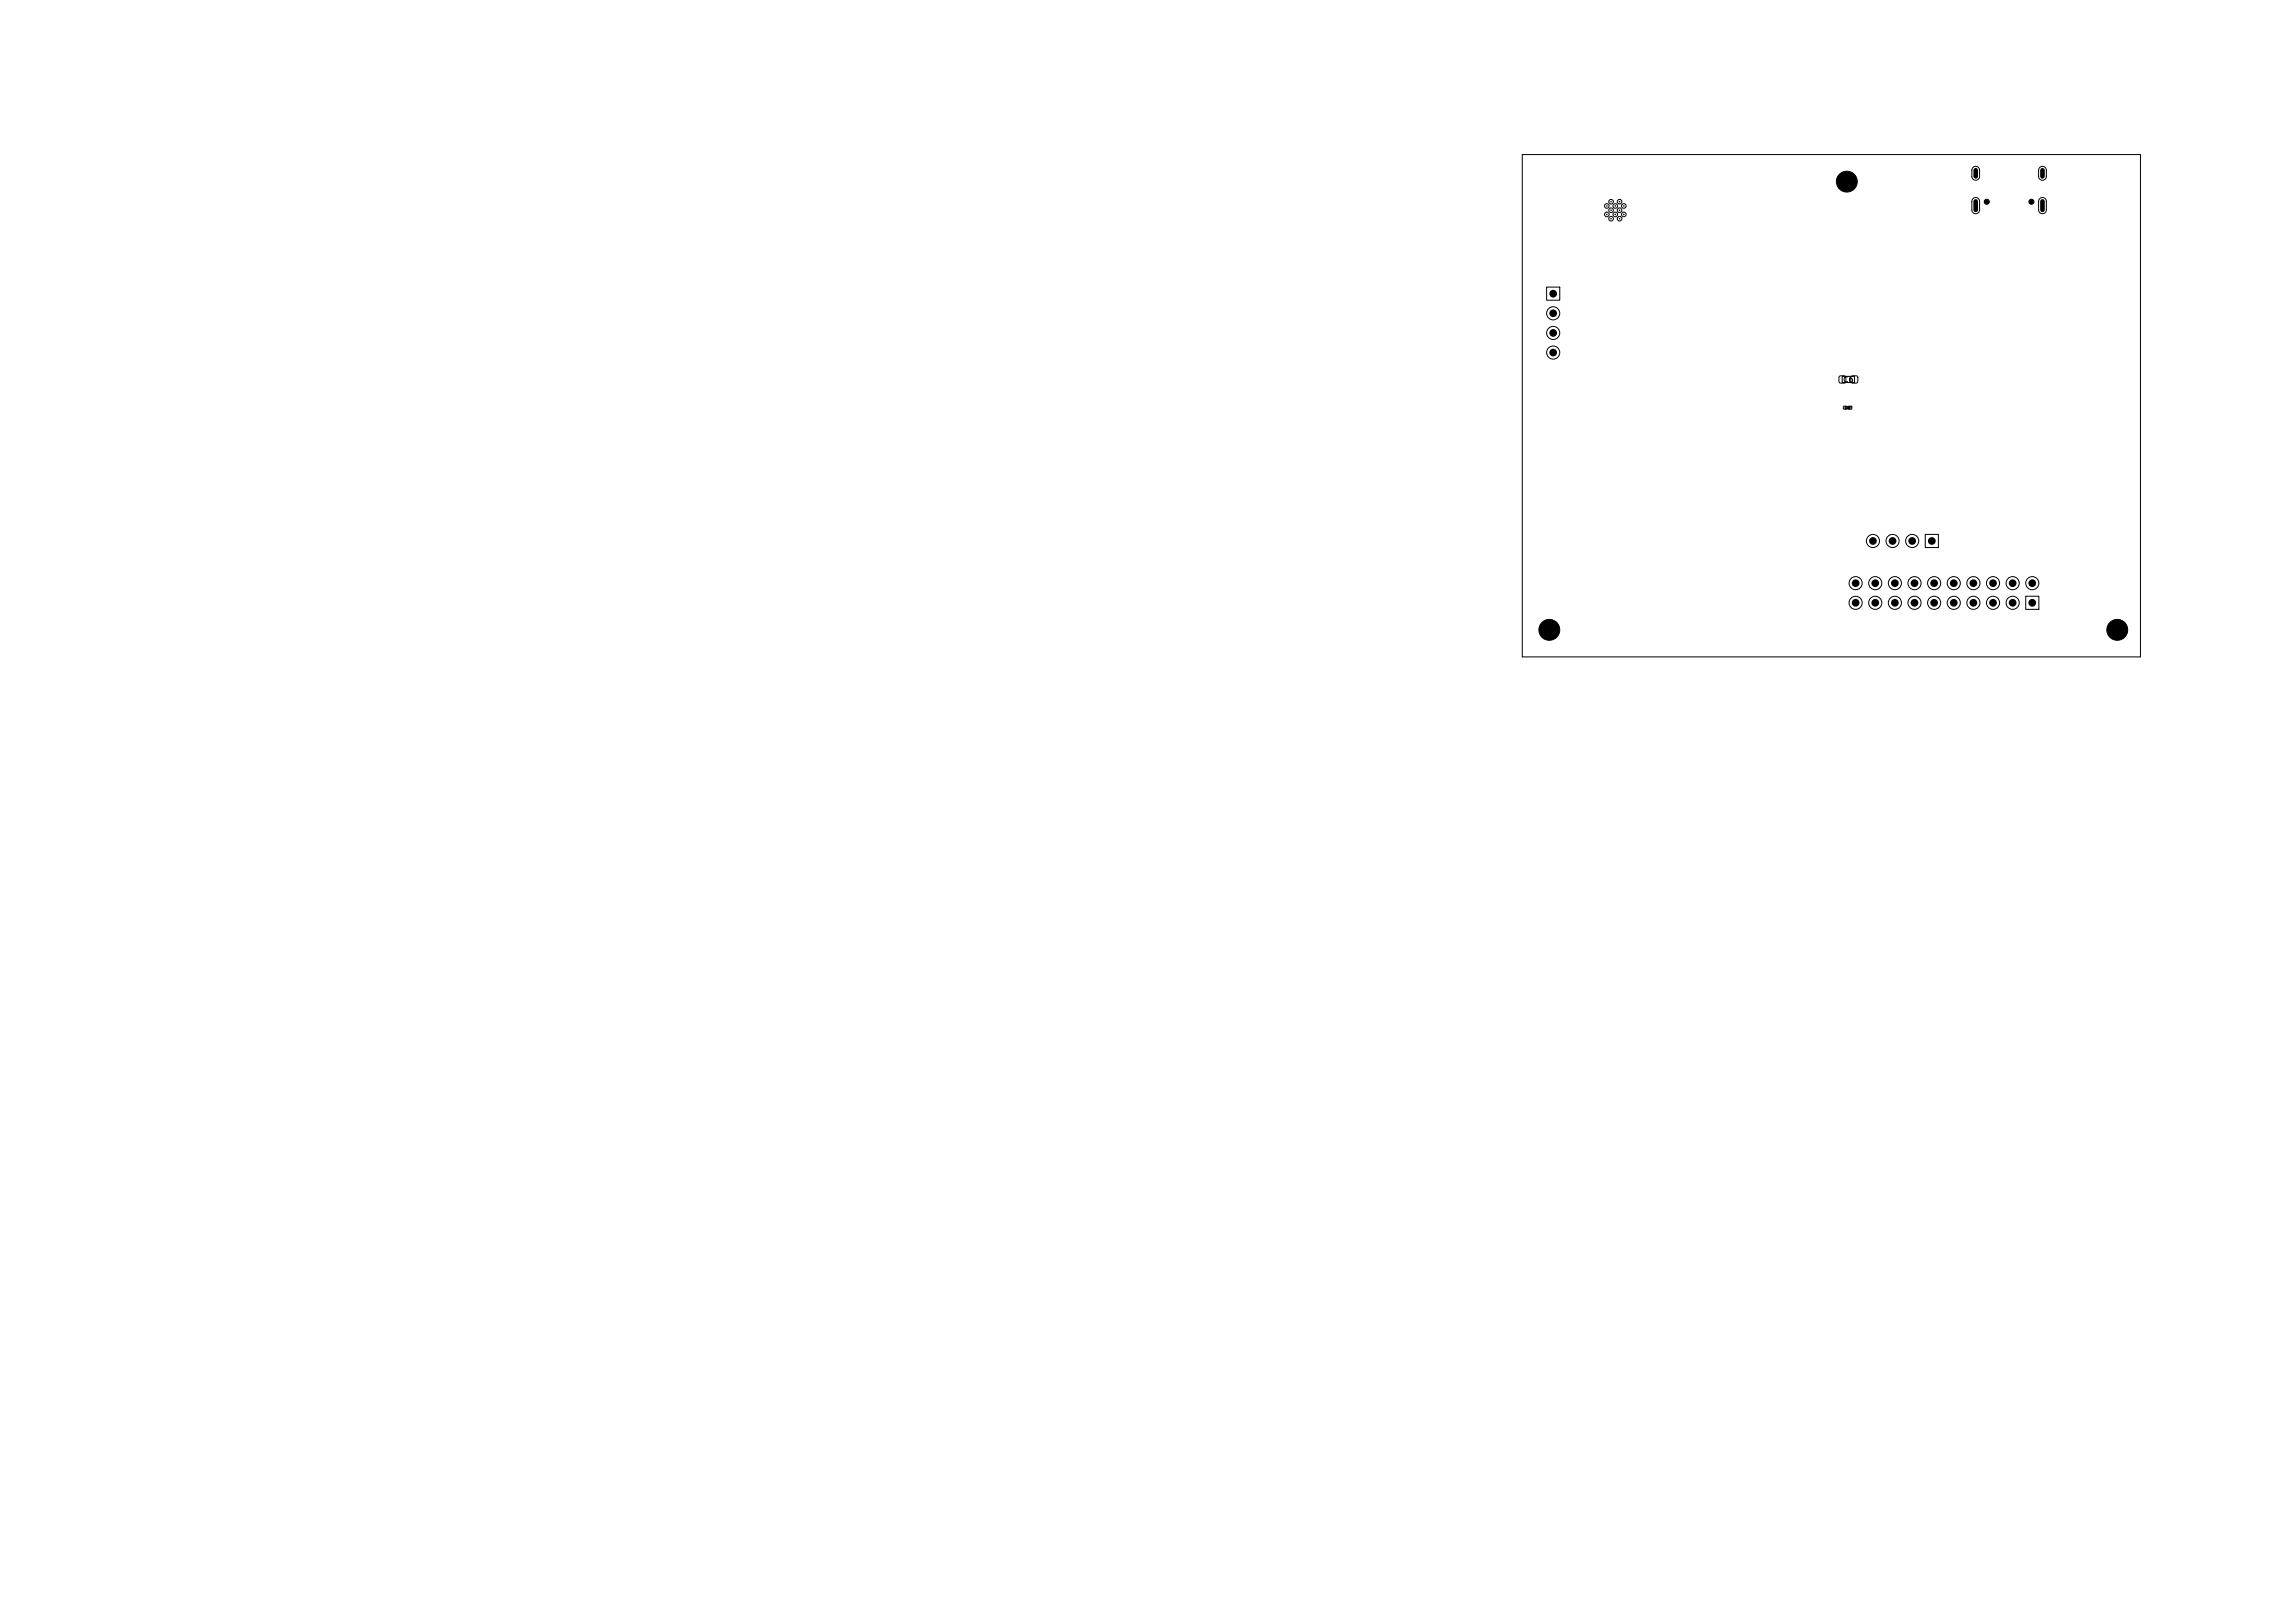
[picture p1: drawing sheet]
<svg xmlns="http://www.w3.org/2000/svg" width="297mm" height="210mm" viewBox="0 0 297 210" stroke-linecap="round" stroke-linejoin="round" font-family="sans-serif">
<defs><g id="words">
<text font-size=".7" x="238.4" y="49.6">C6</text>
<text font-size=".3" x="238.7" y="52.9">C20</text>
</g></defs>
<g fill="none" stroke="#000" stroke-width=".13">
<path d="M197 20h80v65h-80zM200.2 37.2h1.7v1.7h-1.7zM255.3 25.7a.5 .5 0 0 1 .6-.1 .5 .5 0 0 1 .3 .5v1.1a.5 .5 0 0 1-.5 .5 .5 .5 0 0 1-.5-.5v-1.2zM255.3 21.7a.5 .5 0 0 1 .6-.1 .5 .5 0 0 1 .3 .4v.8a.5 .5 0 0 1-.5 .5 .5 .5 0 0 1-.5-.5v-.9zM264 25.7a.5 .5 0 0 1 .5-.1 .5 .5 0 0 1 .3 .5v1.1a.5 .5 0 0 1-.5 .5 .5 .5 0 0 1-.5-.5v-1.2zM264 21.7a.5 .5 0 0 1 .5-.1 .5 .5 0 0 1 .3 .4v.8a.5 .5 0 0 1-.5 .5 .5 .5 0 0 1-.5-.5v-.9zM238 48.7l.2-.1 .6 .1 .1 .2-.1 .6-.1 .1-.7-.1v-.2zM238.4 48.7h1.6v.8h-1.6zM238.6 52.6h.4v.3h-.4zM238.8 52.6h.6v.3h-.6zM239.2 52.6h.4v.3h-.4zM239.6 48.7l.2-.1 .6 .1v.2v.6l-.2 .1-.6-.1-.1-.2z"/>
<path d="M249.2 69.1h1.7v1.8h-1.7zM262.2 77.1h1.7v1.7h-1.7z"/>
<circle cx="207.9" cy="26.6" r=".3"/>
<circle cx="207.9" cy="27.8" r=".3"/>
<circle cx="208.5" cy="27.2" r=".3"/>
<circle cx="208.5" cy="28.3" r=".3"/>
<circle cx="208.5" cy="26.1" r=".3"/>
<circle cx="209" cy="26.6" r=".3"/>
<circle cx="209" cy="27.8" r=".3"/>
<circle cx="209.6" cy="27.2" r=".3"/>
<circle cx="209.6" cy="28.3" r=".3"/>
<circle cx="209.6" cy="26.1" r=".3"/>
<circle cx="210.1" cy="26.6" r=".3"/>
<circle cx="210.1" cy="27.8" r=".3"/>
<circle cx="239" cy="23.5" r="1.35"/>
<circle cx="257.1" cy="26.1" r=".33"/>
<circle cx="262.9" cy="26.1" r=".32"/>
<circle cx="201" cy="40.5" r=".85"/>
<circle cx="201" cy="45.6" r=".85"/>
<circle cx="201" cy="43.1" r=".85"/>
<circle cx="240.1" cy="75.5" r=".85"/>
<circle cx="240.1" cy="78" r=".85"/>
<circle cx="242.4" cy="70" r=".85"/>
<circle cx="242.7" cy="75.5" r=".85"/>
<circle cx="242.7" cy="78" r=".85"/>
<circle cx="244.9" cy="70" r=".85"/>
<circle cx="245.2" cy="78" r=".85"/>
<circle cx="245.2" cy="75.5" r=".85"/>
<circle cx="247.5" cy="70" r=".85"/>
<circle cx="247.8" cy="75.5" r=".85"/>
<circle cx="247.8" cy="78" r=".85"/>
<circle cx="250.3" cy="78" r=".85"/>
<circle cx="250.3" cy="75.5" r=".85"/>
<circle cx="252.8" cy="75.5" r=".85"/>
<circle cx="252.8" cy="78" r=".85"/>
<circle cx="255.4" cy="75.5" r=".85"/>
<circle cx="255.4" cy="78" r=".85"/>
<circle cx="257.9" cy="75.5" r=".85"/>
<circle cx="257.9" cy="78" r=".85"/>
<circle cx="260.5" cy="75.5" r=".85"/>
<circle cx="260.5" cy="78" r=".85"/>
<circle cx="263" cy="75.5" r=".85"/>
<circle cx="200.5" cy="81.5" r="1.35"/>
<circle cx="274" cy="81.5" r="1.35"/>
</g>
<g fill="#000">
<circle cx="201" cy="38" r=".5"/>
<circle cx="207.9" cy="26.7" r=".1"/>
<circle cx="207.9" cy="27.7" r=".1"/>
<circle cx="208.5" cy="28.3" r=".1"/>
<circle cx="208.5" cy="27.2" r=".1"/>
<circle cx="208.5" cy="26.1" r=".1"/>
<circle cx="209" cy="26.7" r=".1"/>
<circle cx="209" cy="27.7" r=".1"/>
<circle cx="209.6" cy="28.3" r=".1"/>
<circle cx="209.6" cy="27.2" r=".1"/>
<circle cx="209.6" cy="26.1" r=".1"/>
<circle cx="210.1" cy="26.7" r=".1"/>
<circle cx="210.1" cy="27.7" r=".1"/>
<circle cx="239" cy="23.5" r="1.35"/>
<circle cx="257.1" cy="26.1" r=".33"/>
<circle cx="262.9" cy="26.1" r=".32"/>
<circle cx="201" cy="45.6" r=".5"/>
<circle cx="201" cy="40.5" r=".5"/>
<circle cx="201" cy="43.1" r=".5"/>
<circle cx="240.1" cy="75.5" r=".5"/>
<circle cx="240.1" cy="78" r=".5"/>
<circle cx="242.4" cy="70" r=".5"/>
<circle cx="242.7" cy="75.5" r=".5"/>
<circle cx="242.7" cy="78" r=".5"/>
<circle cx="244.9" cy="70" r=".5"/>
<circle cx="245.2" cy="75.5" r=".5"/>
<circle cx="245.2" cy="78" r=".5"/>
<circle cx="247.5" cy="70" r=".5"/>
<circle cx="247.8" cy="75.5" r=".5"/>
<circle cx="247.8" cy="78" r=".5"/>
<circle cx="250" cy="70" r=".5"/>
<circle cx="250.3" cy="75.5" r=".5"/>
<circle cx="250.3" cy="78" r=".5"/>
<circle cx="252.8" cy="75.5" r=".5"/>
<circle cx="252.8" cy="78" r=".5"/>
<circle cx="255.4" cy="75.5" r=".5"/>
<circle cx="255.4" cy="78" r=".5"/>
<circle cx="257.9" cy="75.5" r=".5"/>
<circle cx="257.9" cy="78" r=".5"/>
<circle cx="260.5" cy="78" r=".5"/>
<circle cx="260.5" cy="75.5" r=".5"/>
<circle cx="263" cy="78" r=".5"/>
<circle cx="263" cy="75.5" r=".5"/>
<circle cx="200.5" cy="81.5" r="1.35"/>
<circle cx="274" cy="81.5" r="1.35"/>
</g>
<path d="M255.7 22v.8M255.7 26.1v1.1M264.3 22v.8M264.3 26.1v1.1" fill="none" stroke="#000" stroke-width=".6"/>
<use href="#words"/>
</svg>
